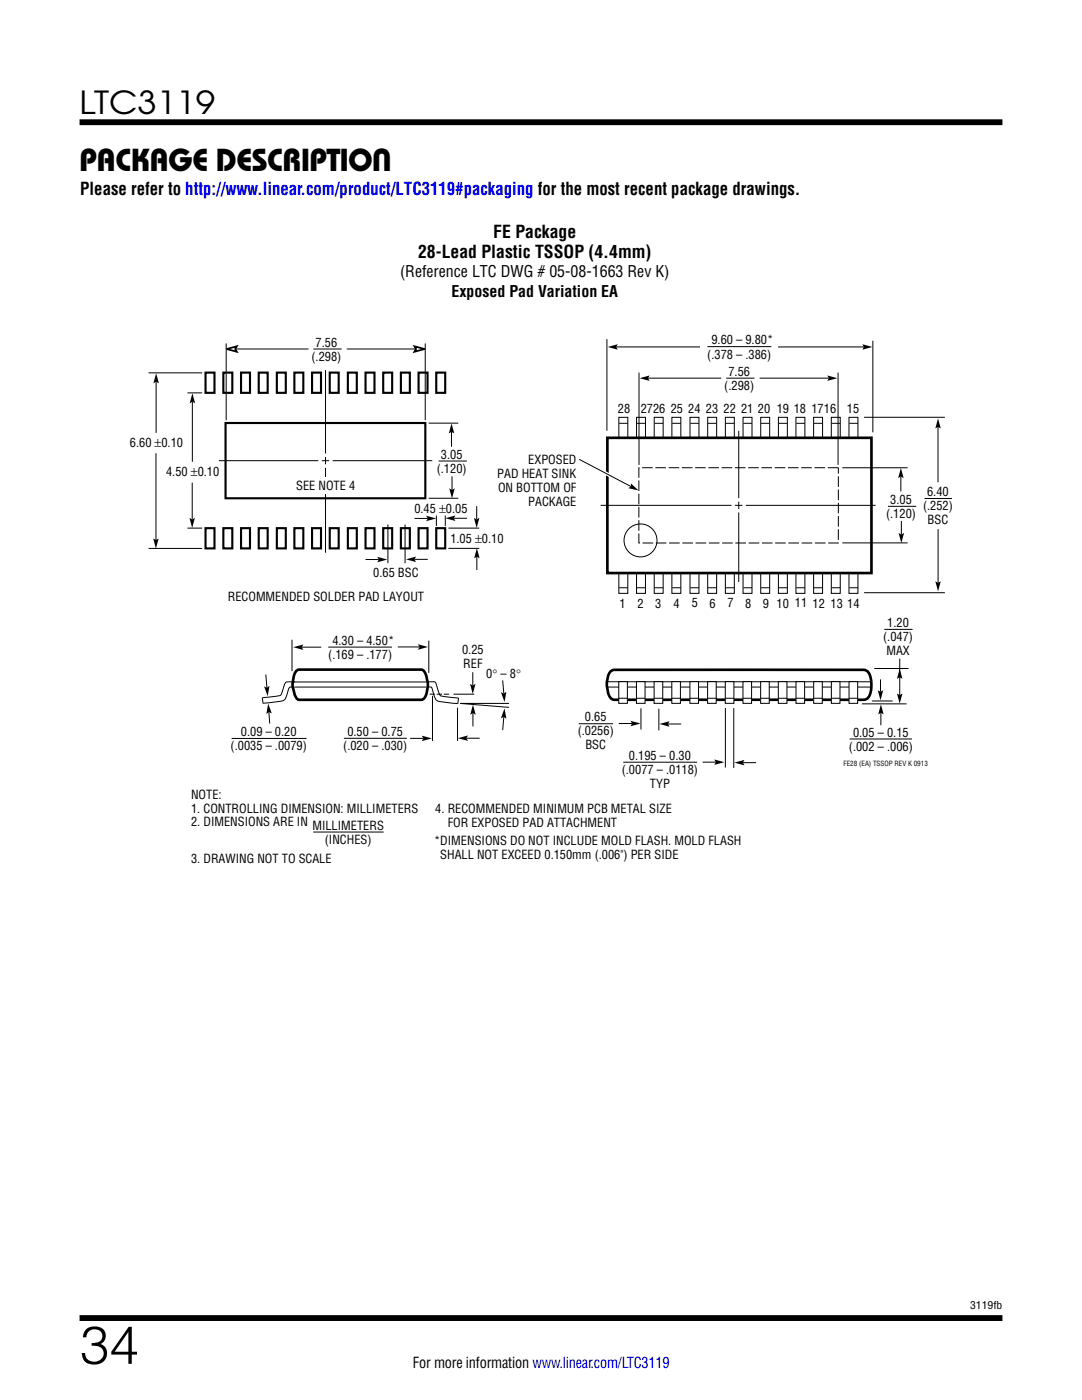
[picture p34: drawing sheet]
<svg xmlns="http://www.w3.org/2000/svg" width="216mm" height="279mm" viewBox="0 0 216 279" stroke-linecap="round" stroke-linejoin="round" font-family="sans-serif">
<defs><g id="words">
<text font-size="10.6" x="15.9" y="272.2">34</text>
<g font-size="6.3">
<text x="15.9" y="22.8">LTC3119</text>
<text x="15.9" y="34.1">Package Description</text>
</g>
<g font-size="3.5">
<text x="16" y="38.8">Please refer to http://www.linear.com/product/LTC3119#packaging for the most recent package drawings.</text>
<text x="98.4" y="47.5">FE Package</text>
<text x="83.4" y="51.4">28-Lead Plastic TSSOP (4.4mm)</text>
</g>
<g font-size="3.2">
<text x="79.8" y="55.3">(Reference LTC DWG # 05-08-1663 Rev K)</text>
<text x="90.1" y="59.2">Exposed Pad Variation EA</text>
</g>
<text font-size="3" x="82.4" y="273.1">For more information www.linear.com/LTC3119</text>
<g font-size="2.5">
<text x="63" y="69.2">7.56</text>
<text x="141.1" y="71.6">(.378 – .386)</text>
<text x="142" y="68.8">9.60 – 9.80*</text>
<text x="62.2" y="72">(.298)</text>
<text x="144.5" y="77.9">(.298)</text>
<text x="145.4" y="75">7.56</text>
<text x="123.3" y="82.4">28</text>
<text x="127.9" y="82.4">2726 25 24 23</text>
<text x="144.4" y="82.4">22 21</text>
<text x="151.2" y="82.4">20</text>
<text x="155" y="82.4">19</text>
<text x="158.4" y="82.4">18 1716</text>
<text x="169" y="82.4">15</text>
<text x="25.9" y="89.2">6.60 ±0.10</text>
<text x="33.2" y="94.9">4.50 ±0.10</text>
<text x="87.1" y="94.4">(.120)</text>
<text x="88" y="91.6">3.05</text>
<text x="99.2" y="95.4">PAD HEAT SINK</text>
<text x="105.4" y="92.6">EXPOSED</text>
<text x="59.1" y="97.9">SEE NOTE 4</text>
<text x="99.4" y="98.2">ON BOTTOM OF</text>
<text x="105.4" y="101.1">PACKAGE</text>
<text x="177.6" y="100.6">3.05</text>
<text x="184.2" y="101.8">(.252)</text>
<text x="185" y="99">6.40</text>
<text x="82.7" y="102.3">0.45 ±0.05</text>
<text x="176.8" y="103.4">(.120)</text>
<text x="185.1" y="104.6">BSC</text>
<text x="89.9" y="108.3">1.05 ±0.10</text>
<text x="45.5" y="119.9">RECOMMENDED SOLDER PAD LAYOUT</text>
<text x="74.5" y="115.2">0.65 BSC</text>
<text x="123.6" y="121.3">1</text>
<text x="127.2" y="121.3">2</text>
<text x="130.8" y="121.3">3</text>
<text x="134.4" y="121.3">4</text>
<text x="138" y="121.2">5</text>
<text x="141.6" y="121.3">6</text>
<text x="145.1" y="121.2">7</text>
<text x="148.7" y="121.3">8</text>
<text x="152.2" y="121.3">9 10</text>
<text x="158.6" y="121.2">11</text>
<text x="162.2" y="121.3">12 13 14</text>
<text x="177.1" y="125.1">1.20</text>
<text x="65.5" y="131.5">(.169 – .177)</text>
<text x="66.3" y="128.7">4.30 – 4.50*</text>
<text x="92.2" y="130.6">0.25</text>
<text x="176.2" y="128">(.047)</text>
<text x="176.9" y="130.8">MAX</text>
<text x="92.4" y="133.4">REF</text>
<text x="97" y="135.3">0° – 8°</text>
<text x="116.7" y="143.9">0.65</text>
<text x="46" y="149.7">(.0035 – .0079)</text>
<text x="48.1" y="146.9">0.09 – 0.20</text>
<text x="68.5" y="149.7">(.020 – .030)</text>
<text x="69.3" y="146.9">0.50 – 0.75</text>
<text x="115.3" y="146.7">(.0256)</text>
<text x="116.8" y="149.6">BSC</text>
<text x="169.4" y="149.9">(.002 – .006)</text>
<text x="170.2" y="147.1">0.05 – 0.15</text>
<text x="124.1" y="154.5">(.0077 – .0118)</text>
<text x="125.5" y="151.7">0.195 – 0.30</text>
<text x="38.1" y="159.4">NOTE:</text>
<text x="129.7" y="157.3">TYP</text>
<text x="38.1" y="162.3">1. CONTROLLING DIMENSION: MILLIMETERS</text>
<text x="38.1" y="164.9">2. DIMENSIONS ARE IN</text>
<text x="62.3" y="165.6">MILLIMETERS</text>
<text x="86.9" y="162.3">4. RECOMMENDED MINIMUM PCB METAL SIZE</text>
<text x="89.3" y="165.1">FOR EXPOSED PAD ATTACHMENT</text>
<text x="38.1" y="172.3">3. DRAWING NOT TO SCALE</text>
<text x="64.8" y="168.4">(INCHES)</text>
<text x="86.6" y="168.6">*DIMENSIONS DO NOT INCLUDE MOLD FLASH. MOLD FLASH</text>
<text x="87.9" y="171.4">SHALL NOT EXCEED 0.150mm (.006&quot;) PER SIDE</text>
</g>
<text font-size="2.1" x="193.6" y="261.2">3119fb</text>
<text font-size="1.4" x="168.3" y="152.9">FE28 (EA) TSSOP REV K 0913</text>
</g></defs>
<path d="M15.9 24.4h184.1M15.9 263h184.1" fill="none" stroke="#000" stroke-width="1.2" stroke-linecap="butt"/>
<path d="M25.9 44.5h164.2v131.2h-164.2z" fill="#fff"/>
<g fill="none" stroke="#000" stroke-width=".2">
<path d="M123.5 83.3h1.8v35.1h-1.8zM123.5 84.5h1.8M127 83.3h1.8v35.1h-1.8zM127.1 84.5h1.7M130.5 83.3h1.8v35.1h-1.8zM130.6 84.5h1.7M134.1 83.3h1.8v35.1h-1.8zM134.1 84.5h1.8M137.7 83.3h1.8v35.1h-1.8zM137.7 84.5h1.8M141.2 83.3h1.8v35.1h-1.8zM141.3 84.5h1.7"/>
<path d="M144.7 83.3h1.8v35.1h-1.8zM144.8 84.5h1.7M148.3 83.3h1.8v35.1h-1.8zM148.3 84.5h1.8M151.8 83.3h1.8v35.1h-1.8zM151.9 84.5h1.7M155.3 83.3h1.8v35.1h-1.8zM155.4 84.5h1.7M158.8 83.3h1.8v35.1h-1.8zM158.9 84.5h1.7M162.3 83.3h1.8v35.1h-1.8zM162.4 84.5h1.7"/>
<path d="M165.9 83.3h1.8v35.1h-1.8zM165.9 84.5h1.8M169.4 83.3h1.8v35.1h-1.8zM169.5 84.5h1.7M123.5 117.3h1.8M127.1 117.3h1.7M130.6 117.3h1.7M134.1 117.3h1.8M137.7 117.3h1.8M141.3 117.3h1.7M144.8 117.3h1.7M148.3 117.3h1.8"/>
<path d="M151.9 117.3h1.7M155.4 117.3h1.7M158.9 117.3h1.7M162.4 117.3h1.7M165.9 117.3h1.8M169.5 117.3h1.7M53 134.6l.3 2.6M58.3 127.7v6.2M58.6 136.1h26.5M58.8 137.1h26.3M60.2 129.2h3.9M65.5 129.1h12.7"/>
<path d="M79.4 129.1h4.3M85.2 137.1l1 .1 .1 .7a2.63 2.63 0 0 0 1.2 2.1l3.8 .4M85.2 136.1h1.5a4.5 4.5 0 0 1 .9 2.2l.1 .3a1.23 1.23 0 0 0 1.2 .5l2.5 .2M85.6 127.9v6.4M86.3 138.9v9M91.5 139.3l-.2 1.2M100.3 135.8l.2 2.6M46.2 147.4h15M53.7 142.1l.1 2.3M68.6 147.3h12.6M81.8 147.4h2.7M91.3 141.2v6.7"/>
<path d="M100.5 143.1l-.2 2.6M101.6 140.4h-9.8l9.8 .8"/>
</g>
<path d="M52.7 137l.6 .2 .5-.3-.4 2zM58.5 129.2l2-.6-.3 .6 .3 .5zM83.4 128.6l2 .5-2 .6 .3-.6zM100 138.2l.5 .2 .5-.3-.3 2zM53.5 140.5l.7 1.9-.5-.3-.6 .4zM84.2 146.8l1.9 .6-1.9 .5 .3-.5zM100.7 141.4l.3 2-.5-.3-.5 .2z" fill="#000"/>
<path d="M59.2 133.8l.5-.2h24.3a1.98 1.98 0 0 1 1.2 1.9 4.9 4.9 0 0 1-.7 4l-.5 .2h-24.3a2.58 2.58 0 0 1-1.2-2.2 4.9 4.9 0 0 1 .7-3.7z" fill="none" stroke="#000" stroke-width=".53"/>
<path d="M121.2 87.4h52.7v27h-52.7z" fill="#fff"/>
<path d="M121.2 87.4h52.7v27h-52.7zM122 133.8l1-.1h48a2.4 2.4 0 0 1 2.4 .6 5.7 5.7 0 0 1-.1 4.8 2.51 2.51 0 0 1-2.3 .6h-45.7a8.7 8.7 0 0 1-3.3-.2 5.1 5.1 0 0 1-.4-5.2z" fill="none" stroke="#000" stroke-width=".53"/>
<g fill="none" stroke="#000" stroke-width=".2">
<path d="M121.1 67.7v18.3M123 69.2h16.7M129.3 75.5h14.6M141.1 69.2h12.8M144.9 75.5h5.6M151.6 75.5h13.8M155.3 69.2h17.3M174.2 68v18.3M172.4 83.3h16.1M179.8 95.1v3M187.2 85.2v11.1M172.4 118.3h16.1"/>
<path d="M177.2 101h5.6M179.9 104v2.7M187.2 105.6v10.7M94.3 134.2v2.6M121.3 136.1h52.4M121.3 137.1h52.4M174 139.9h4.1M174.5 133.4h6.8M175.7 135.6v2.5M176.5 125.6h5.6M179.5 131.4v7.4M93.1 147.3h2.6"/>
<path d="M94.4 142.3v2.7M115.5 144.4h6.8M123.5 144.4h2.6M124.4 152.1h14.7M127.9 141.4v4.2M131.5 141.4v4.4M133.3 144.5h2.6M140.2 152.1h2.6M144.7 141.3v11.9M146.4 141.3v12M148.2 152.2h2.7M169.5 147.5h12.5"/>
<path d="M172 140.5h8.9M175.8 142.3v2.4"/>
<circle cx="127.8" cy="107.9" r="3.3"/>
</g>
<g fill="#000">
<path d="M121.3 69.2l2-.5-.3 .5 .3 .6zM127.6 75.5l2-.6-.3 .6 .3 .5zM165.1 74.9l2 .6-2 .5 .3-.5zM172.1 68.7l1.9 .6-1.9 .5 .3-.6zM179.8 93.4l.5 2-.5-.3-.6 .3zM187.2 83.5l.5 2-.5-.3-.6 .3zM179.3 106.4l.5 .3 .6-.3-.5 1.9zM186.6 116l.6 .3 .5-.3-.5 2zM93.8 136.5l.5 .3 .6-.3-.6 2zM175.1 137.7l.6 .4 .5-.4-.5 2zM179.5 133.5l.6 2-.6-.3-.5 .3zM179 138.4l.5 .3 .6-.3-.6 2z"/>
<path d="M91.4 147.3l2-.5-.3 .5 .3 .6zM94.4 140.7l.5 1.9-.5-.3-.6 .3zM125.8 143.9l2 .5-2 .5 .3-.5zM131.6 144.5l2-.6-.3 .6 .3 .5zM142.5 151.6l2 .5-2 .6 .3-.6zM146.6 152.2l1.9-.5-.3 .5 .3 .5zM175.8 140.6l.5 2-.5-.3-.6 .3z"/>
</g>
<path d="M123.5 136h1.7v4.4h-1.7z" fill="#fff"/>
<path d="M123.5 136h1.7v4.4h-1.7zM123.5 139.4h1.7" fill="none" stroke="#000" stroke-width=".2"/>
<path d="M127 136h1.7v4.4h-1.7z" fill="#fff"/>
<path d="M127 139.4h1.7M127 136h1.7v4.4h-1.7z" fill="none" stroke="#000" stroke-width=".2"/>
<path d="M130.5 136h1.7v4.4h-1.7z" fill="#fff"/>
<path d="M130.5 136h1.7v4.4h-1.7zM130.5 139.4h1.7" fill="none" stroke="#000" stroke-width=".2"/>
<path d="M134 136h1.8v4.4h-1.8z" fill="#fff"/>
<path d="M134 136h1.8v4.4h-1.8zM134 139.4h1.8" fill="none" stroke="#000" stroke-width=".2"/>
<path d="M137.7 136h1.7v4.4h-1.7z" fill="#fff"/>
<path d="M137.7 136h1.7v4.4h-1.7zM137.7 139.4h1.7" fill="none" stroke="#000" stroke-width=".2"/>
<path d="M141.2 136h1.7v4.4h-1.7z" fill="#fff"/>
<path d="M141.2 136h1.7v4.4h-1.7zM141.2 139.4h1.7" fill="none" stroke="#000" stroke-width=".2"/>
<path d="M144.7 136h1.7v4.4h-1.7z" fill="#fff"/>
<path d="M144.7 136h1.7v4.4h-1.7zM144.7 139.4h1.7" fill="none" stroke="#000" stroke-width=".2"/>
<path d="M148.2 136h1.8v4.4h-1.8z" fill="#fff"/>
<path d="M148.2 136h1.8v4.4h-1.8zM148.2 139.4h1.8" fill="none" stroke="#000" stroke-width=".2"/>
<path d="M151.8 136h1.7v4.4h-1.7z" fill="#fff"/>
<path d="M151.8 136h1.7v4.4h-1.7zM151.8 139.4h1.7" fill="none" stroke="#000" stroke-width=".2"/>
<path d="M155.3 136h1.7v4.4h-1.7z" fill="#fff"/>
<path d="M155.3 136h1.7v4.4h-1.7zM155.3 139.4h1.7" fill="none" stroke="#000" stroke-width=".2"/>
<path d="M158.8 136h1.8v4.4h-1.8z" fill="#fff"/>
<path d="M158.8 136h1.8v4.4h-1.8zM158.8 139.4h1.8" fill="none" stroke="#000" stroke-width=".2"/>
<path d="M162.4 136h1.7v4.4h-1.7z" fill="#fff"/>
<path d="M162.4 136h1.7v4.4h-1.7zM162.4 139.4h1.7" fill="none" stroke="#000" stroke-width=".2"/>
<path d="M165.9 136h1.7v4.4h-1.7z" fill="#fff"/>
<path d="M165.9 136h1.7v4.4h-1.7zM165.9 139.4h1.7" fill="none" stroke="#000" stroke-width=".2"/>
<path d="M169.4 136h1.7v4.4h-1.7z" fill="#fff"/>
<path d="M127.5 74.4v18.4M52.3 139.2l.2 1.2M58.8 137.1l-1.1 .1-.2 .6a2.65 2.65 0 0 1-1.2 2.1l-3.8 .4M58.9 136.1h-1.7a2.14 2.14 0 0 0-.8 1.6 1.12 1.12 0 0 1-1.1 1.2l-2.9 .3M169.4 136h1.7v4.4h-1.7zM169.4 139.4h1.7" fill="none" stroke="#000" stroke-width=".2"/>
<path d="M85.7 138.5h4.2" fill="none" stroke="#000" stroke-width=".2" stroke-dasharray="1.1 .4" stroke-linecap="butt"/>
<path d="M115.6 91.7l10.3 5.4" fill="none" stroke="#fff" stroke-width=".71" stroke-linecap="butt"/>
<path d="M125.9 96.5l1.5 1.4-2-.5 .5-.3z" fill="#fff"/>
<path d="M125.9 96.5l1.5 1.4-2-.5 .5-.3z" fill="none" stroke="#fff" stroke-width=".71" stroke-linecap="butt"/>
<path d="M31.1 74.5l.6 2-.5-.3-.6 .3zM38.4 78.5l.5 2-.5-.3-.6 .3zM125.9 96.5l1.5 1.4-2-.5 .5-.3zM30.6 107.5l.5 .3 .6-.3-.6 1.9zM37.8 103.3l.5 .4 .6-.4-.5 2zM75.3 111.1l2 .6-2 .5 .3-.5zM81 111.6l2-.5-.3 .5 .3 .6zM85 102.9l2 .6-2 .5 .4-.5zM88.9 103.4l2-.5-.4 .5 .4 .6zM94.6 103.3l.5 .4 .6-.4-.6 2zM95.1 109.4l.6 2-.5-.3-.6 .3z" fill="#000"/>
<g fill="none" stroke="#000" stroke-width=".2">
<path d="M29.6 74.4h10.7M31.2 76.2v10.2M37.4 78.4h2.9M167.2 74.4v18.4M31.1 90.4v17.4M38.4 96.3v7.4M38.4 80.2v12M115.6 91.7l10.3 5.4M29.6 109.5h10.7M37.4 105.4h2.9M72.9 111.7h2.7M77.4 104.7v7.7"/>
<path d="M80.8 104.7v7.7M82.7 103.5h2.6M82.7 111.6h2.7M87.1 102.9v2.1M88.9 102.9v2.1M89.5 105.4h6.1M89.5 109.4h6.1M90.6 103.4h2.6M95.1 101v2.7M95.1 111.1v2.7"/>
</g>
<g fill="none" stroke="#000" stroke-width=".42">
<path d="M41 74.4h1.8v4h-1.8zM44.6 74.4h1.8v4h-1.8zM48.1 74.4h1.8v4h-1.8zM51.6 74.4h1.8v4h-1.8zM55.2 74.4h1.8v4h-1.8zM58.7 74.4h1.8v4h-1.8zM62.3 74.4h1.8v4h-1.8zM65.8 74.4h1.8v4h-1.8zM69.4 74.4h1.8v4h-1.8zM72.9 74.4h1.8v4h-1.8zM76.5 74.4h1.8v4h-1.8zM80 74.4h1.8v4h-1.8z"/>
<path d="M83.5 74.4h1.8v4h-1.8zM87 74.4h1.8v4h-1.8zM45 84.4h39.9v15h-39.9zM41 105.4h1.8v4h-1.8zM44.6 105.4h1.8v4h-1.8zM48.1 105.4h1.8v4h-1.8zM51.6 105.4h1.8v4h-1.8zM55.2 105.4h1.8v4h-1.8zM58.7 105.4h1.8v4h-1.8zM62.3 105.4h1.8v4h-1.8zM65.8 105.4h1.8v4h-1.8zM69.4 105.4h1.8v4h-1.8z"/>
<path d="M72.9 105.4h1.8v4h-1.8zM76.5 105.4h1.8v4h-1.8zM80 105.4h1.8v4h-1.8zM83.5 105.4h1.8v4h-1.8zM87 105.4h1.8v4h-1.8z"/>
</g>
<path d="M127.5 93.3h39.8v15.1h-39.8z" fill="none" stroke="#000" stroke-width=".2" stroke-dasharray="2.1 .5" stroke-linecap="butt"/>
<path d="M46.9 69.6h14.7z" fill="#fff"/>
<path d="M46.9 69.6h14.7" fill="none" stroke="#000" stroke-width=".2"/>
<path d="M45.3 69.6l2-.5-.4 .6 .4 .5z" fill="#fff"/>
<path d="M45.3 69.6l2-.5-.4 .6 .4 .5z" fill="none" stroke="#000" stroke-width=".35"/>
<path d="M69.2 69.6h13.8z" fill="#fff"/>
<path d="M69.2 69.6h13.8" fill="none" stroke="#000" stroke-width=".2"/>
<path d="M82.7 69.1l2 .6-2 .5 .3-.5z" fill="#fff"/>
<path d="M82.7 69.1l2 .6-2 .5 .3-.5z" fill="none" stroke="#000" stroke-width=".35"/>
<path d="M62.5 69.6h5.7z" fill="#fff"/>
<path d="M62.5 69.6h5.7" fill="none" stroke="#000" stroke-width=".2"/>
<path d="M45.1 68.5v15.4z" fill="#fff"/>
<path d="M45.1 68.5v15.4" fill="none" stroke="#000" stroke-width=".2"/>
<path d="M84.8 68.5v15.4z" fill="#fff"/>
<g fill="none" stroke="#000" stroke-width=".2">
<path d="M65 73.9v36.4M84.9 68.5v15.4M43.7 91.9h42.5M85.5 84.4h5.9M85.5 99.4h5.9M87.5 92h5.7M90.1 86.2v3M90.2 95.1v2.7M147.4 86v30.1M168.1 93.4h13M119.9 100.9h54.8M168.1 108.3h13"/>
<path d="M62.5 166.1h14.1"/>
</g>
<path d="M90.1 84.5l.5 2-.5-.3-.5 .3zM89.6 97.5l.6 .3 .5-.3-.5 1.9z" fill="#000"/>
<path d="M63.9 90.9h2.1v2.1h-2.1zM146.3 99.8h2.2v2.1h-2.2z" fill="none" stroke="#fff" stroke-width=".71" stroke-linecap="butt"/>
<path d="M64.4 95.3h1.2v3.2h-1.2z" fill="#fff"/>
<path d="M184.5 99.5h5.5M90.5 138.5h4.1" fill="none" stroke="#000" stroke-width=".2"/>
<use href="#words"/>
</svg>
